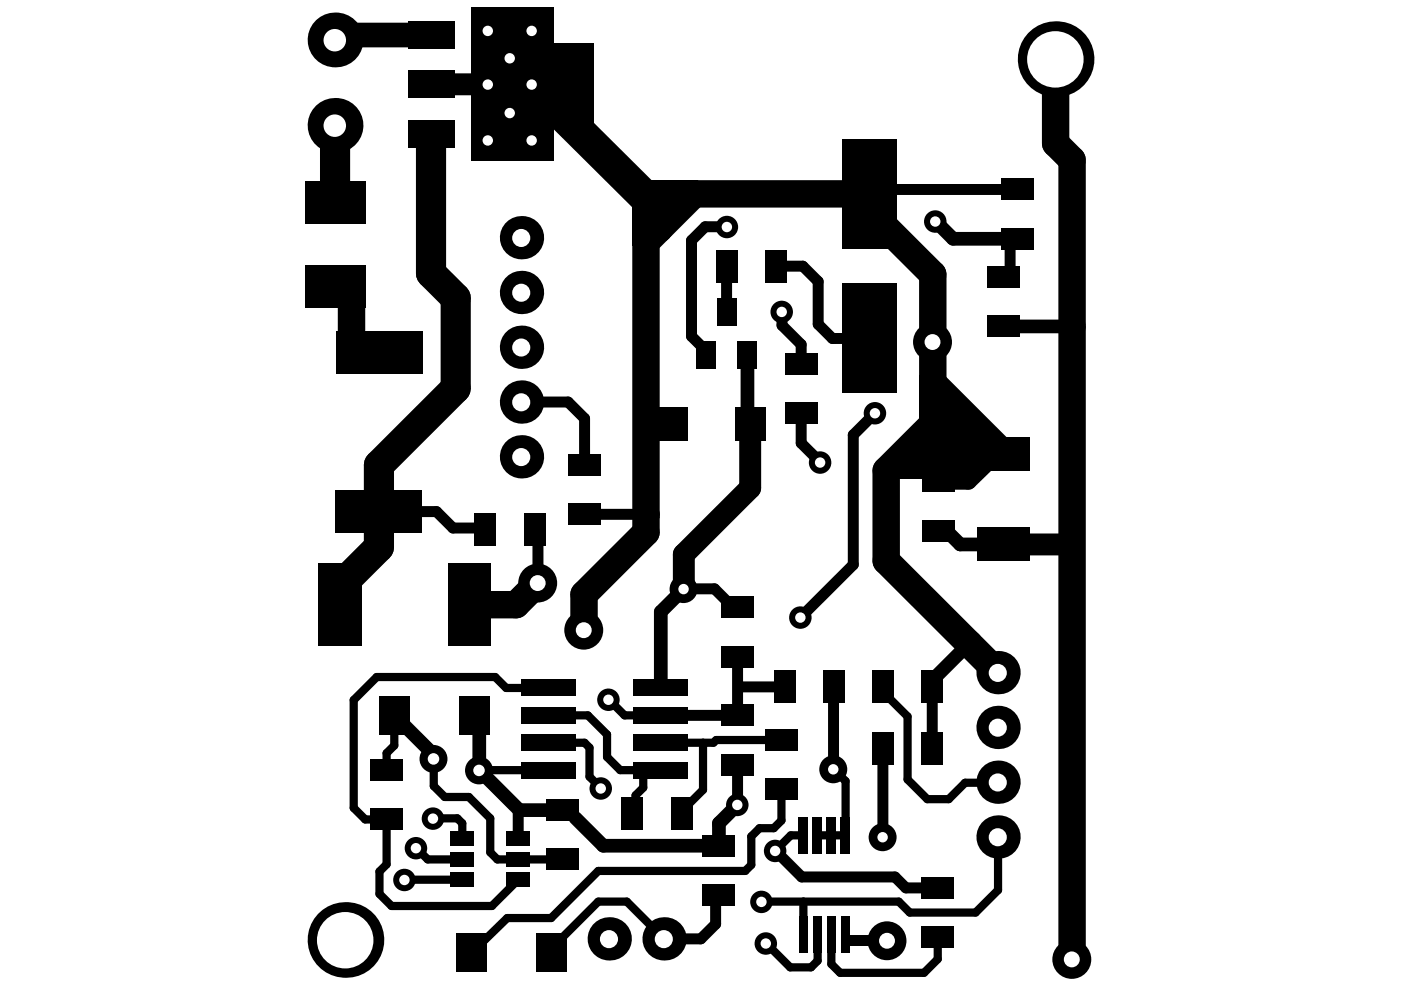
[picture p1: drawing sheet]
<svg xmlns="http://www.w3.org/2000/svg" width="297mm" height="210mm" viewBox="0 0 297 210" stroke-linecap="round" stroke-linejoin="round" font-family="sans-serif">
<g fill="none" stroke="#000" stroke-width="1.7">
<path d="M83.6 151.7v6.4l-1.6 1.6v3.6M116.3 145.9h-9l-2.3-2.4h-25.1l-4.9 4.9v22.9l2.4 2.4h4.6v9.6l-1.5 1.5v4.7l2.5 2.6h21.3l5.6-5.6M116.3 157.5h7.6l1.1 1v6.2l2.4 2.4M116.3 151.7h8.3l4.1 4v4.8l2.8 2.8h8.6M129.1 148.3l3.3 3.4h7.7M149.1 157.5v10l-3.9 3.8M165.7 156.9h-13.9l-.5 .6h-11.2M188.2 147.7l4.2 4.2v13.4l4.2 4.1h4.5l3.5-3.4h5M88.2 179.8l2.5 2.4h7.3M91.9 173.5h5.1l1 1.1v3.2M92 160.8v5.9l2.3 2.3h5.1l4.5 4.5v7.2l1.6 1.5h13.7M101.6 163.3h14.7"/>
<path d="M136.4 164.3v2.7l-1.6 1.6v4M165.7 167.4v6.6l-1.6 1.6h-3.1l-1.7 1.7v6.1l-1.3 1.3h-31.2l-10 9.9h-9.3l-4.7 4.7M170.2 177.1h-2.5l-3.3 3.3M176.7 163.1l2.6 2.5v11.5h-5.9M211.6 177.5v11.2l-4.8 4.8h-13.9l-2.3-2.3h-29.1M85.8 186.5h12.2M140.8 199.1l-7.9-7.9h-6.1l-9.8 9.8M170.3 191.2v6.9M173.4 198.1v5.6l-1.4 1.4h-4.5l-5.1-5.1M176.3 198.1v6.3l1.8 1.9h17.8l2.9-2.9v-4.7"/>
</g>
<path d="M71 8.5l2.5 2.4M72.4 58.2l-1.2 1.3M100.6 151.7l1 1M88.2 179.9l.7 .7M92 160v.8M145.2 171.3v1.3" fill="none" stroke="#000" stroke-width="1.2"/>
<g fill="#000">
<circle cx="185.5" cy="87.6" r="2.38"/>
<circle cx="119.2" cy="182.2" r=".58"/>
</g>
<g fill="none" stroke="#000" stroke-width="2.3">
<path d="M154.1 56.4v8.5M154.2 48.1h-4.7l-2.9 2.9v20.3l2.3 2.3M164.5 56.4h5.7l3.3 3.3v9l3 3.1h7.8M185.2 40.2h30.5M214.2 52v5.2M165.8 66.1v2.9l4.1 4v4.1M110.6 85.2h9.9l3.4 3.5v9.9M169.9 87.6v6.4l4 4M185.8 87.6h-.2l-4.7 4.6v27.5l-11.1 11.2M80.3 108.5h12.2l3.5 3.5h6.9M114.1 115.1v8.5M123.9 109h12.9"/>
<path d="M145 124.8h6.5l3.4 3.4M156.4 139.2v12.5h-16.3M156.7 145.6h9.7M176.7 145.6v17.5M187.2 158.6v18.9M197.7 144.2v14.4M109.9 171.5v6.3M156.4 162.1v8.5M151.7 191.2v4.7l-3.1 3.2h-7.8M164.4 180.4l5.6 5.5h19.7l2.4 2.4h6.7M180 199.4h8.1"/>
</g>
<path d="M120.7 17.9v4.3M223.8 12.5v17.9l3.5 3.5v169.5M139.8 44.7v3.8M74.5 64.3v5.8M200.7 87l-12.8 12.8v19.1l23.7 23.7M212.9 96.3l-15.1-15.1v-23l-13.5-13.5v-3.6h-37.1l-10.2 10.2v61.6l-13.2 13.1v7.6M136.8 109l.2 .2M114.1 123.6l-4.7 4.6h-9.9" fill="none" stroke="#000" stroke-width="5.8"/>
<path d="M198.4 46.9l3.7 3.7h13.6M158.5 75.4v11.8M212.8 69.2h14.5M198.9 112.5h1.8l2.9 2.9h9.3M145 124.8l-4.9 4.9v16.2M205.4 136.5l-7.7 7.7M83.6 151.7l8.4 8.3M101.6 152.7v10.6l8.3 8.2M110.1 171.8h9.1M122 173.4l5.9 5.9h22.4M156.4 170.6l-4 4v4.7" fill="none" stroke="#000" stroke-width="2.9"/>
<path d="M91.4 17.9h12.1M159.1 89.9v13.6l-14.1 14v7.3M212.9 115.4h14.4M117 200.3v1.7" fill="none" stroke="#000" stroke-width="4.7"/>
<path d="M71 26.6v16.2M91.4 30.3v27.6l5.2 5.3v19.1l-16.3 16.3v17.4l-7.3 7.3" fill="none" stroke="#000" stroke-width="6.4"/>
<path d="M74.5 7.4h16.9" fill="none" stroke="#000" stroke-width="5.2"/>
<path d="M209.7 97.8l-4.4 4.3h-6.4" fill="none" stroke="#000" stroke-width="3.5"/>
<path d="M118.4 23.5l21.4 21.2" fill="none" stroke="#000" stroke-width="7"/>
<g fill="#000">
<path d="M99.9 1.6h17.5v32.5h-17.5z" fill-rule="evenodd"/>
<path d="M134.1 41.1h5.4v10.9h-5.4z" fill-rule="evenodd"/>
<path d="M136.4 38.2h11.6v6h-11.6z" fill-rule="evenodd"/>
<path d="M193.7 92.2h5.2v4.1h-5.2z" fill-rule="evenodd"/>
<path d="M194.9 79.4h4.6v14h-4.6z" fill-rule="evenodd"/>
<path d="M197.8 89.3h9.3v7.6h-9.3z" fill-rule="evenodd"/>
<path d="M187.9 96.3h9.3v5.1h-9.3z" fill-rule="evenodd"/>
<path d="M190.2 96.3h8.7v4h-8.7z" fill-rule="evenodd"/>
<path d="M197.2 94h8.8v7.4h-8.8z" fill-rule="evenodd"/>
<path d="M201.3 90.5h7.5v9.8h-7.5z" fill-rule="evenodd"/>
</g>
<circle cx="185.5" cy="87.6" r="1.1" fill="#fff"/>
<circle cx="144.9" cy="124.9" r="2.96" fill="#000"/>
<circle cx="144.9" cy="124.9" r="1.1" fill="#fff"/>
<circle cx="198.3" cy="47" r="2.38" fill="#000"/>
<circle cx="198.3" cy="47" r="1.1" fill="#fff"/>
<circle cx="169.7" cy="130.9" r="2.38" fill="#000"/>
<circle cx="169.7" cy="130.9" r="1.1" fill="#fff"/>
<circle cx="127.4" cy="167.2" r="2.38" fill="#000"/>
<circle cx="127.4" cy="167.2" r="1.1" fill="#fff"/>
<circle cx="85.7" cy="186.6" r="2.38" fill="#000"/>
<circle cx="85.7" cy="186.6" r="1.1" fill="#fff"/>
<circle cx="154.1" cy="48.1" r="2.38" fill="#000"/>
<circle cx="154.1" cy="48.1" r="1.1" fill="#fff"/>
<circle cx="103.4" cy="6.6" r="2.38" fill="#000"/>
<circle cx="103.4" cy="6.6" r="1.1" fill="#fff"/>
<circle cx="112.7" cy="6.6" r="2.38" fill="#000"/>
<circle cx="112.7" cy="6.6" r="1.1" fill="#fff"/>
<circle cx="108.1" cy="12.4" r="2.38" fill="#000"/>
<circle cx="108.1" cy="12.4" r="1.1" fill="#fff"/>
<circle cx="103.4" cy="17.9" r="2.38" fill="#000"/>
<circle cx="103.4" cy="17.9" r="1.1" fill="#fff"/>
<circle cx="112.7" cy="17.9" r="2.38" fill="#000"/>
<circle cx="112.7" cy="17.9" r="1.1" fill="#fff"/>
<circle cx="108.1" cy="24" r="2.38" fill="#000"/>
<circle cx="108.1" cy="24" r="1.1" fill="#fff"/>
<circle cx="103.4" cy="29.8" r="2.38" fill="#000"/>
<circle cx="103.4" cy="29.8" r="1.1" fill="#fff"/>
<circle cx="112.7" cy="29.8" r="2.38" fill="#000"/>
<circle cx="112.7" cy="29.8" r="1.1" fill="#fff"/>
<circle cx="123.8" cy="133.6" r="4.1" fill="#000"/>
<circle cx="123.8" cy="133.6" r="1.69" fill="#fff"/>
<circle cx="101.6" cy="163.3" r="2.96" fill="#000"/>
<circle cx="101.6" cy="163.3" r="1.22" fill="#fff"/>
<circle cx="91.9" cy="160.9" r="2.96" fill="#000"/>
<circle cx="91.9" cy="160.9" r="1.22" fill="#fff"/>
<circle cx="91.8" cy="173.6" r="2.38" fill="#000"/>
<circle cx="91.8" cy="173.6" r="1.1" fill="#fff"/>
<circle cx="129" cy="148.4" r="2.38" fill="#000"/>
<circle cx="129" cy="148.4" r="1.1" fill="#fff"/>
<circle cx="161.4" cy="191.2" r="2.38" fill="#000"/>
<circle cx="161.4" cy="191.2" r="1.1" fill="#fff"/>
<circle cx="162.4" cy="200" r="2.38" fill="#000"/>
<circle cx="162.4" cy="200" r="1.1" fill="#fff"/>
<circle cx="197.7" cy="72.5" r="4.1" fill="#000"/>
<circle cx="197.7" cy="72.5" r="1.69" fill="#fff"/>
<circle cx="188.1" cy="199.5" r="4.1" fill="#000"/>
<circle cx="188.1" cy="199.5" r="1.69" fill="#fff"/>
<circle cx="227.2" cy="203.4" r="4.1" fill="#000"/>
<circle cx="227.2" cy="203.4" r="1.69" fill="#fff"/>
<circle cx="176.7" cy="163.1" r="2.96" fill="#000"/>
<circle cx="176.7" cy="163.1" r="1.1" fill="#fff"/>
<circle cx="156.3" cy="170.7" r="2.38" fill="#000"/>
<circle cx="156.3" cy="170.7" r="1.1" fill="#fff"/>
<circle cx="164.3" cy="180.4" r="2.38" fill="#000"/>
<circle cx="164.3" cy="180.4" r="1.1" fill="#fff"/>
<circle cx="187.1" cy="177.5" r="2.96" fill="#000"/>
<circle cx="187.1" cy="177.5" r="1.1" fill="#fff"/>
<circle cx="88.2" cy="179.8" r="2.38" fill="#000"/>
<circle cx="88.2" cy="179.8" r="1.1" fill="#fff"/>
<circle cx="114" cy="123.6" r="4.1" fill="#000"/>
<circle cx="114" cy="123.6" r="1.69" fill="#fff"/>
<circle cx="173.9" cy="98.1" r="2.38" fill="#000"/>
<circle cx="173.9" cy="98.1" r="1.1" fill="#fff"/>
<circle cx="165.7" cy="66.1" r="2.38" fill="#000"/>
<circle cx="165.7" cy="66.1" r="1.1" fill="#fff"/>
<circle cx="73.2" cy="199.3" r="8" fill="#000"/>
<circle cx="73.2" cy="199.4" r="6" fill="#fff"/>
<circle cx="71" cy="26.6" r="5.8" fill="#000"/>
<circle cx="71" cy="26.6" r="2.38" fill="#fff"/>
<circle cx="110.6" cy="85.2" r="4.6" fill="#000"/>
<circle cx="110.5" cy="85.3" r="1.92" fill="#fff"/>
<circle cx="110.6" cy="96.9" r="4.6" fill="#000"/>
<circle cx="110.5" cy="96.9" r="1.92" fill="#fff"/>
<circle cx="110.6" cy="62" r="4.6" fill="#000"/>
<circle cx="110.5" cy="62.1" r="1.92" fill="#fff"/>
<circle cx="110.6" cy="50.4" r="4.6" fill="#000"/>
<circle cx="110.5" cy="50.5" r="1.92" fill="#fff"/>
<circle cx="140.8" cy="199.1" r="4.6" fill="#000"/>
<circle cx="140.7" cy="199.1" r="1.92" fill="#fff"/>
<circle cx="211.6" cy="177.5" r="4.6" fill="#000"/>
<circle cx="211.5" cy="177.5" r="1.92" fill="#fff"/>
<circle cx="211.6" cy="165.8" r="4.6" fill="#000"/>
<circle cx="211.5" cy="165.9" r="1.92" fill="#fff"/>
<circle cx="211.6" cy="142.6" r="4.6" fill="#000"/>
<circle cx="211.5" cy="142.7" r="1.92" fill="#fff"/>
<circle cx="223.8" cy="12.5" r="8" fill="#000"/>
<circle cx="223.8" cy="12.6" r="6" fill="#fff"/>
<circle cx="71" cy="8.5" r="5.8" fill="#000"/>
<circle cx="71" cy="8.5" r="2.38" fill="#fff"/>
<circle cx="110.6" cy="73.6" r="4.6" fill="#000"/>
<circle cx="110.5" cy="73.7" r="1.92" fill="#fff"/>
<circle cx="211.6" cy="154.2" r="4.6" fill="#000"/>
<circle cx="211.5" cy="154.3" r="1.92" fill="#fff"/>
<circle cx="129.2" cy="199.1" r="4.6" fill="#000"/>
<circle cx="129.1" cy="199.1" r="1.92" fill="#fff"/>
<g fill="#000">
<path d="M86.5 15h9.8v5.8h-9.8z" fill-rule="evenodd"/>
<path d="M86.5 4.5h9.8v5.8h-9.8z" fill-rule="evenodd"/>
<path d="M115.5 9.2h10.4v17.4h-10.4z" fill-rule="evenodd"/>
<path d="M64.6 38.3h12.8v9.1h-12.8z" fill-rule="evenodd"/>
<path d="M86.5 25.4h9.8v5.8h-9.8z" fill-rule="evenodd"/>
<path d="M178.5 29.5h11.6v23.2h-11.6z" fill-rule="evenodd"/>
<path d="M64.6 56.2h13v9.1h-13z" fill-rule="evenodd"/>
<path d="M151.7 53h4.7v6.9h-4.7z" fill-rule="evenodd"/>
<path d="M162.2 53h4.6v6.9h-4.6z" fill-rule="evenodd"/>
<path d="M212.2 48.3h7v4.7h-7z" fill-rule="evenodd"/>
<path d="M212.2 37.9h7v4.6h-7z" fill-rule="evenodd"/>
<path d="M71.3 70.1h18.2v9.1h-18.2z" fill-rule="evenodd"/>
<path d="M147.7 72.5h4.1v5.8h-4.1z" fill-rule="evenodd"/>
<path d="M152.1 63.3h4v5.8h-4z" fill-rule="evenodd"/>
<path d="M156.4 72.5h4v5.8h-4z" fill-rule="evenodd"/>
<path d="M166.4 74.8h7v4.6h-7z" fill-rule="evenodd"/>
<path d="M178.5 60.2h11.6v23.2h-11.6z" fill-rule="evenodd"/>
<path d="M209.3 66.9h7v4.6h-7z" fill-rule="evenodd"/>
<path d="M209.3 56.4h7v4.7h-7z" fill-rule="evenodd"/>
<path d="M120.5 96.3h6.9v4.6h-6.9z" fill-rule="evenodd"/>
<path d="M139.3 86.3h6.5v7.2h-6.5z" fill-rule="evenodd"/>
<path d="M155.9 86.3h6.4v7.2h-6.4z" fill-rule="evenodd"/>
<path d="M166.4 85.2h7v4.7h-7z" fill-rule="evenodd"/>
<path d="M207.4 92.7h10.9v7.2h-10.9z" fill-rule="evenodd"/>
<path d="M71.2 103.9h18.3v9.1h-18.3z" fill-rule="evenodd"/>
<path d="M100.6 108.7h4.6v7h-4.6z" fill-rule="evenodd"/>
<path d="M111 108.7h4.7v7h-4.7z" fill-rule="evenodd"/>
<path d="M120.5 106.7h6.9v4.7h-6.9z" fill-rule="evenodd"/>
<path d="M195.4 99.8h7v4.6h-7z" fill-rule="evenodd"/>
<path d="M195.4 110.2h7v4.7h-7z" fill-rule="evenodd"/>
<path d="M207.3 111.8h11v7.2h-11z" fill-rule="evenodd"/>
<path d="M67.6 119.5h9.1v17.4h-9.1z" fill-rule="evenodd"/>
<path d="M95 119.5h9.1v17.4h-9.1z" fill-rule="evenodd"/>
<path d="M152.9 136.9h7v4.7h-7z" fill-rule="evenodd"/>
<path d="M152.9 126.5h7v4.6h-7z" fill-rule="evenodd"/>
<path d="M80.3 147.6h6.4v8.1h-6.4z" fill-rule="evenodd"/>
<path d="M97.3 147.6h6.5v8.1h-6.5z" fill-rule="evenodd"/>
<path d="M110.5 149.9h11.6v3.5h-11.6z" fill-rule="evenodd"/>
<path d="M110.5 155.7h11.6v3.5h-11.6z" fill-rule="evenodd"/>
<path d="M110.5 144.1h11.6v3.5h-11.6z" fill-rule="evenodd"/>
<path d="M134.3 149.9h11.6v3.5h-11.6z" fill-rule="evenodd"/>
<path d="M134.3 155.7h11.6v3.5h-11.6z" fill-rule="evenodd"/>
<path d="M134.3 144.1h11.6v3.5h-11.6z" fill-rule="evenodd"/>
<path d="M152.9 159.8h7v4.7h-7z" fill-rule="evenodd"/>
<path d="M152.9 149.4h7v4.6h-7z" fill-rule="evenodd"/>
<path d="M162.2 154.6h7v4.6h-7z" fill-rule="evenodd"/>
<path d="M164.1 142.2h4.6v6.9h-4.6z" fill-rule="evenodd"/>
<path d="M174.5 142.2h4.7v6.9h-4.7z" fill-rule="evenodd"/>
<path d="M184.9 155.2h4.6v6.9h-4.6z" fill-rule="evenodd"/>
<path d="M184.9 142.2h4.6v6.9h-4.6z" fill-rule="evenodd"/>
<path d="M195.3 155.2h4.7v6.9h-4.7z" fill-rule="evenodd"/>
<path d="M195.3 142.2h4.7v6.9h-4.7z" fill-rule="evenodd"/>
<path d="M78.5 171.4h7v4.7h-7z" fill-rule="evenodd"/>
<path d="M78.5 161h7v4.6h-7z" fill-rule="evenodd"/>
<path d="M95.6 176.3h4.9v3h-4.9z" fill-rule="evenodd"/>
<path d="M107.4 176.3h4.9v3h-4.9z" fill-rule="evenodd"/>
<path d="M115.7 169.4h7v4.7h-7z" fill-rule="evenodd"/>
<path d="M110.5 161.5h11.6v3.5h-11.6z" fill-rule="evenodd"/>
<path d="M131.7 169.1h4.7v7h-4.7z" fill-rule="evenodd"/>
<path d="M134.3 161.5h11.6v3.5h-11.6z" fill-rule="evenodd"/>
<path d="M142.2 169.1h4.6v7h-4.6z" fill-rule="evenodd"/>
<path d="M162.2 165h7v4.7h-7z" fill-rule="evenodd"/>
<path d="M95.6 180.7h4.9v3h-4.9z" fill-rule="evenodd"/>
<path d="M95.6 185h4.9v3h-4.9z" fill-rule="evenodd"/>
<path d="M107.4 180.7h4.9v3h-4.9z" fill-rule="evenodd"/>
<path d="M107.4 185h4.9v3h-4.9z" fill-rule="evenodd"/>
<path d="M115.7 179.9h7v4.6h-7z" fill-rule="evenodd"/>
<path d="M148.9 187.4h7v4.7h-7z" fill-rule="evenodd"/>
<path d="M148.9 177h7v4.6h-7z" fill-rule="evenodd"/>
<path d="M169.3 173.3h2v7.6h-2z" fill-rule="evenodd"/>
<path d="M172.3 173.3h2v7.6h-2z" fill-rule="evenodd"/>
<path d="M175.2 173.3h2v7.6h-2z" fill-rule="evenodd"/>
<path d="M178.2 173.3h2v7.6h-2z" fill-rule="evenodd"/>
<path d="M195.3 185.9h7v4.7h-7z" fill-rule="evenodd"/>
<path d="M96.7 197.9h6.4v8.1h-6.4z" fill-rule="evenodd"/>
<path d="M113.7 197.9h6.5v8.1h-6.5z" fill-rule="evenodd"/>
<path d="M169.4 194.3h1.9v7.7h-1.9z" fill-rule="evenodd"/>
<path d="M172.4 194.3h1.9v7.7h-1.9z" fill-rule="evenodd"/>
<path d="M175.3 194.3h1.9v7.7h-1.9z" fill-rule="evenodd"/>
<path d="M178.4 194.3h1.8v7.7h-1.8z" fill-rule="evenodd"/>
<path d="M195.3 196.4h7v4.6h-7z" fill-rule="evenodd"/>
</g>
</svg>
